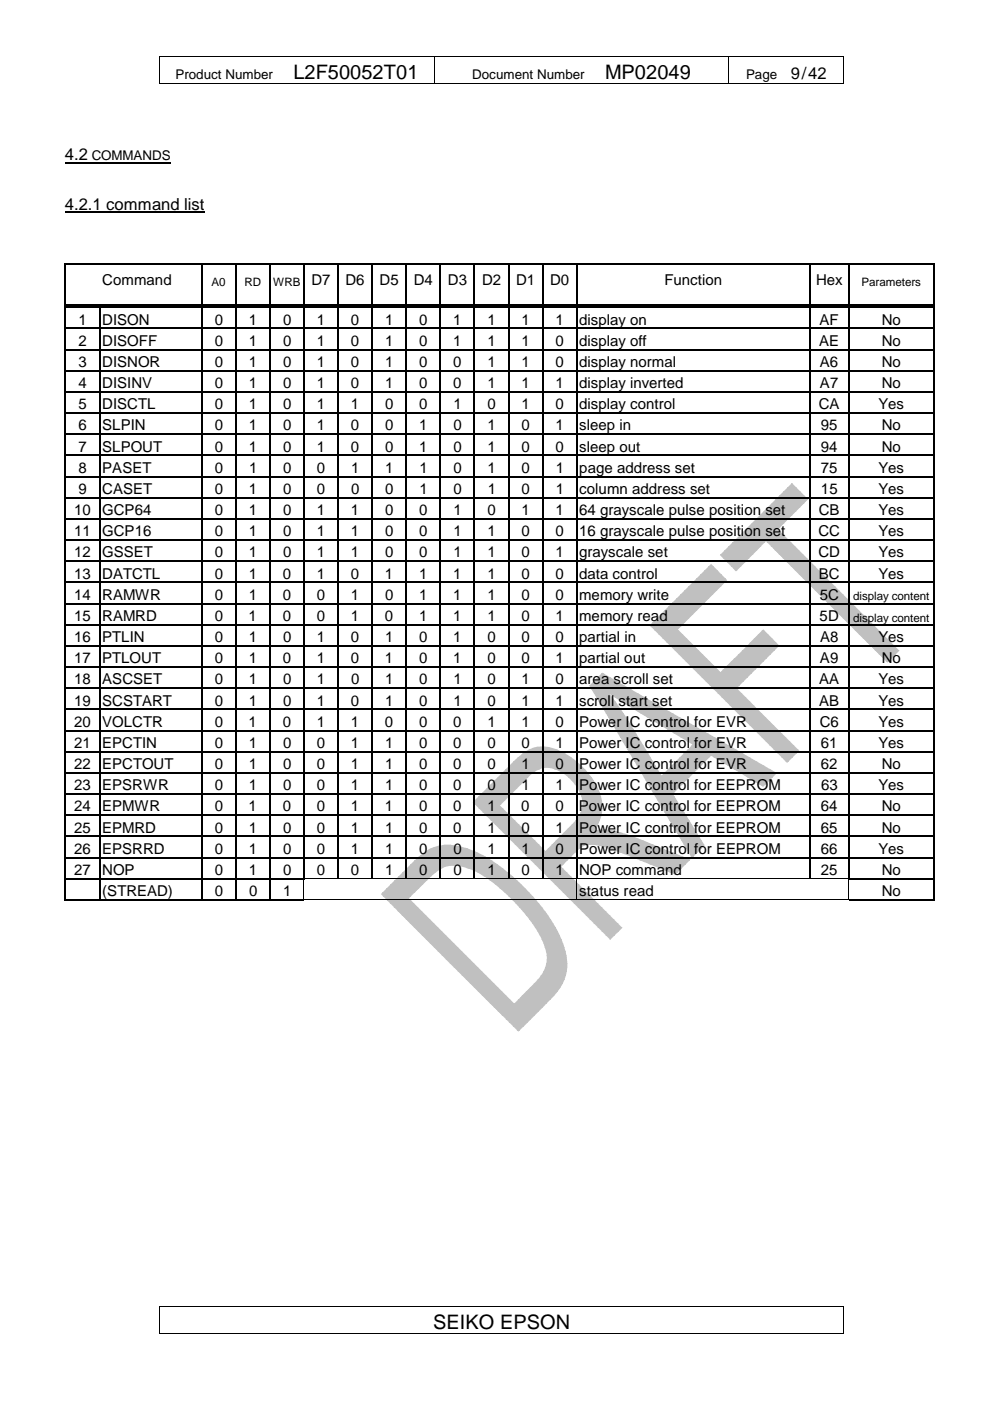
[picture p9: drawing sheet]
<svg xmlns="http://www.w3.org/2000/svg" width="210mm" height="297mm" viewBox="0 0 210 297" stroke-linecap="round" stroke-linejoin="round" font-family="sans-serif">
<defs><g id="words">
<g font-size="4.2">
<text x="62.2" y="16.8">L2F50052T01</text>
<text x="128.3" y="16.8">MP02049</text>
<text x="91.8" y="281.7">SEIKO EPSON</text>
</g>
<g font-size="3.5">
<text x="167.7" y="16.7">9</text>
<text x="171.4" y="16.7">42</text>
<text x="13.8" y="34">4.2</text>
<text x="13.8" y="44.5">4.2.1 command list</text>
</g>
<g font-size="3.2">
<text x="21.7" y="60.4">Command</text>
<text x="66" y="60.4">D7</text>
<text x="73.3" y="60.4">D6</text>
<text x="80.5" y="60.4">D5</text>
<text x="87.7" y="60.4">D4</text>
<text x="95" y="60.4">D3</text>
<text x="102.2" y="60.4">D2</text>
<text x="109.4" y="60.4">D1</text>
<text x="116.6" y="60.4">D0</text>
<text x="140.9" y="60.4">Function</text>
<text x="173" y="60.4">Hex</text>
<text x="16.6" y="68.8">1</text>
<text x="21.7" y="68.8">DISON</text>
<text x="45.5" y="68.8">0</text>
<text x="52.8" y="68.8">1</text>
<text x="60" y="68.8">0</text>
<text x="67.2" y="68.8">1</text>
<text x="74.4" y="68.8">0</text>
<text x="81.6" y="68.8">1</text>
<text x="88.9" y="68.8">0</text>
<text x="96.1" y="68.8">1</text>
<text x="103.4" y="68.8">1</text>
<text x="110.5" y="68.8">1</text>
<text x="117.8" y="68.8">1</text>
<text x="122.8" y="68.8">display on</text>
<text x="173.8" y="68.8">AF</text>
<text x="186.9" y="68.8">No</text>
<text x="16.6" y="73.3">2</text>
<text x="16.6" y="77.8">3</text>
<text x="21.7" y="73.3">DISOFF</text>
<text x="21.7" y="77.8">DISNOR</text>
<text x="45.5" y="77.8">0</text>
<text x="45.5" y="73.3">0</text>
<text x="52.7" y="73.3">1</text>
<text x="52.8" y="77.8">1</text>
<text x="60" y="77.8">0</text>
<text x="60" y="73.3">0</text>
<text x="67.2" y="77.8">1</text>
<text x="67.2" y="73.3">1</text>
<text x="74.4" y="77.8">0</text>
<text x="74.4" y="73.3">0</text>
<text x="81.6" y="73.3">1</text>
<text x="81.6" y="77.8">1</text>
<text x="88.9" y="73.3">0</text>
<text x="88.9" y="77.8">0</text>
<text x="96.1" y="73.3">1</text>
<text x="96.1" y="77.8">0</text>
<text x="103.4" y="73.3">1</text>
<text x="103.4" y="77.8">1</text>
<text x="110.5" y="73.3">1</text>
<text x="110.5" y="77.8">1</text>
<text x="117.8" y="73.3">0</text>
<text x="117.8" y="77.8">0</text>
<text x="122.8" y="73.3">display off</text>
<text x="122.8" y="77.8">display normal</text>
<text x="173.7" y="73.3">AE</text>
<text x="173.8" y="77.8">A6</text>
<text x="186.9" y="77.8">No</text>
<text x="186.9" y="73.3">No</text>
<text x="16.6" y="82.3">4</text>
<text x="21.7" y="82.3">DISINV</text>
<text x="45.5" y="82.3">0</text>
<text x="52.8" y="82.3">1</text>
<text x="60" y="82.3">0</text>
<text x="67.2" y="82.3">1</text>
<text x="74.4" y="82.3">0</text>
<text x="81.6" y="82.3">1</text>
<text x="88.9" y="82.3">0</text>
<text x="96.1" y="82.3">0</text>
<text x="103.4" y="82.3">1</text>
<text x="110.6" y="82.3">1</text>
<text x="117.8" y="82.3">1</text>
<text x="122.8" y="82.3">display inverted</text>
<text x="173.9" y="82.3">A7</text>
<text x="186.9" y="82.3">No</text>
<text x="16.6" y="86.8">5</text>
<text x="21.7" y="86.8">DISCTL</text>
<text x="45.5" y="86.8">0</text>
<text x="52.7" y="86.8">1</text>
<text x="60" y="86.8">0</text>
<text x="67.2" y="86.8">1</text>
<text x="74.4" y="86.8">1</text>
<text x="81.6" y="86.8">0</text>
<text x="88.9" y="86.8">0</text>
<text x="96.1" y="86.8">1</text>
<text x="103.4" y="86.8">0</text>
<text x="110.6" y="86.8">1</text>
<text x="117.8" y="86.8">0</text>
<text x="122.8" y="86.8">display control</text>
<text x="173.6" y="86.8">CA</text>
<text x="186.2" y="86.8">Yes</text>
<text x="16.6" y="91.3">6</text>
<text x="16.6" y="95.8">7</text>
<text x="21.7" y="95.8">SLPOUT</text>
<text x="21.7" y="91.3">SLPIN</text>
<text x="45.5" y="95.8">0</text>
<text x="45.5" y="91.3">0</text>
<text x="52.7" y="91.3">1</text>
<text x="52.8" y="95.8">1</text>
<text x="60" y="95.8">0</text>
<text x="60" y="91.3">0</text>
<text x="67.2" y="95.8">1</text>
<text x="67.2" y="91.3">1</text>
<text x="74.4" y="95.8">0</text>
<text x="74.4" y="91.3">0</text>
<text x="81.6" y="95.8">0</text>
<text x="81.7" y="91.3">0</text>
<text x="88.9" y="95.8">1</text>
<text x="88.9" y="91.3">1</text>
<text x="96.1" y="95.8">0</text>
<text x="96.1" y="91.3">0</text>
<text x="103.4" y="95.8">1</text>
<text x="103.4" y="91.3">1</text>
<text x="110.6" y="95.8">0</text>
<text x="110.6" y="91.3">0</text>
<text x="117.8" y="95.8">0</text>
<text x="117.8" y="91.3">1</text>
<text x="122.8" y="95.8">sleep out</text>
<text x="122.8" y="91.3">sleep in</text>
<text x="174" y="95.8">94</text>
<text x="174" y="91.3">95</text>
<text x="187" y="95.8">No</text>
<text x="187" y="91.3">No</text>
<text x="16.6" y="100.2">8</text>
<text x="21.7" y="100.2">PASET</text>
<text x="45.6" y="100.2">0</text>
<text x="52.8" y="100.2">1</text>
<text x="60" y="100.2">0</text>
<text x="67.2" y="100.2">0</text>
<text x="74.4" y="100.2">1</text>
<text x="81.7" y="100.2">1</text>
<text x="88.9" y="100.2">1</text>
<text x="96.2" y="100.2">0</text>
<text x="103.4" y="100.2">1</text>
<text x="110.6" y="100.2">0</text>
<text x="117.8" y="100.2">1</text>
<text x="122.8" y="100.2">page address set</text>
<text x="174.1" y="100.2">75</text>
<text x="186.3" y="100.2">Yes</text>
<text x="16.6" y="104.7">9</text>
<text x="21.7" y="104.7">CASET</text>
<text x="45.6" y="104.7">0</text>
<text x="52.8" y="104.7">1</text>
<text x="60.1" y="104.7">0</text>
<text x="67.2" y="104.7">0</text>
<text x="74.4" y="104.7">0</text>
<text x="81.7" y="104.7">0</text>
<text x="88.9" y="104.7">1</text>
<text x="96.2" y="104.7">0</text>
<text x="103.4" y="104.7">1</text>
<text x="110.6" y="104.7">0</text>
<text x="117.8" y="104.7">1</text>
<text x="122.8" y="104.7">column address set</text>
<text x="174.1" y="104.7">15</text>
<text x="186.3" y="104.7">Yes</text>
<text x="15.7" y="109.2">10</text>
<text x="15.7" y="113.7">11</text>
<text x="21.7" y="109.2">GCP64</text>
<text x="21.7" y="113.7">GCP16</text>
<text x="45.5" y="109.2">0</text>
<text x="45.5" y="113.7">0</text>
<text x="52.8" y="109.2">1</text>
<text x="52.8" y="113.7">1</text>
<text x="60" y="109.2">0</text>
<text x="60" y="113.7">0</text>
<text x="67.2" y="109.2">1</text>
<text x="67.2" y="113.7">1</text>
<text x="74.4" y="109.2">1</text>
<text x="74.4" y="113.7">1</text>
<text x="81.6" y="109.2">0</text>
<text x="81.6" y="113.7">0</text>
<text x="88.9" y="109.2">0</text>
<text x="88.9" y="113.7">0</text>
<text x="96.1" y="109.2">1</text>
<text x="96.1" y="113.7">1</text>
<text x="103.4" y="109.2">0</text>
<text x="103.4" y="113.7">1</text>
<text x="110.6" y="109.2">1</text>
<text x="110.6" y="113.7">0</text>
<text x="117.8" y="109.2">1</text>
<text x="117.8" y="113.7">0</text>
<text x="122.8" y="109.2">64 grayscale pulse position set</text>
<text x="122.8" y="113.7">16 grayscale pulse position set</text>
<text x="173.5" y="113.7">CC</text>
<text x="173.6" y="109.2">CB</text>
<text x="186.2" y="113.7">Yes</text>
<text x="186.2" y="109.2">Yes</text>
<text x="15.7" y="118.2">12</text>
<text x="21.7" y="118.2">GSSET</text>
<text x="45.6" y="118.2">0</text>
<text x="52.8" y="118.2">1</text>
<text x="60" y="118.2">0</text>
<text x="67.2" y="118.2">1</text>
<text x="74.4" y="118.2">1</text>
<text x="81.6" y="118.2">0</text>
<text x="88.9" y="118.2">0</text>
<text x="96.1" y="118.2">1</text>
<text x="103.4" y="118.2">1</text>
<text x="110.6" y="118.2">0</text>
<text x="117.8" y="118.2">1</text>
<text x="122.8" y="118.2">grayscale set</text>
<text x="173.5" y="118.2">CD</text>
<text x="186.2" y="118.2">Yes</text>
<text x="15.7" y="122.7">13</text>
<text x="21.7" y="122.7">DATCTL</text>
<text x="45.5" y="122.7">0</text>
<text x="52.8" y="122.7">1</text>
<text x="60" y="122.7">0</text>
<text x="67.2" y="122.7">1</text>
<text x="74.4" y="122.7">0</text>
<text x="81.6" y="122.7">1</text>
<text x="88.9" y="122.7">1</text>
<text x="96.1" y="122.7">1</text>
<text x="103.3" y="122.7">1</text>
<text x="110.5" y="122.7">0</text>
<text x="117.8" y="122.7">0</text>
<text x="122.8" y="122.7">data control</text>
<text x="173.6" y="122.7">BC</text>
<text x="186.2" y="122.7">Yes</text>
<text x="15.7" y="127.2">14</text>
<text x="15.7" y="131.7">15</text>
<text x="21.7" y="131.7">RAMRD</text>
<text x="21.7" y="127.2">RAMWR</text>
<text x="45.5" y="131.7">0</text>
<text x="45.5" y="127.2">0</text>
<text x="52.7" y="131.7">1</text>
<text x="52.8" y="127.2">1</text>
<text x="60" y="131.7">0</text>
<text x="60" y="127.2">0</text>
<text x="67.1" y="131.7">0</text>
<text x="67.2" y="127.2">0</text>
<text x="74.4" y="131.7">1</text>
<text x="74.4" y="127.2">1</text>
<text x="81.6" y="131.7">0</text>
<text x="81.6" y="127.2">0</text>
<text x="88.9" y="131.7">1</text>
<text x="88.9" y="127.2">1</text>
<text x="96.1" y="131.7">1</text>
<text x="96.1" y="127.2">1</text>
<text x="103.3" y="131.7">1</text>
<text x="103.3" y="127.2">1</text>
<text x="110.5" y="131.7">0</text>
<text x="110.5" y="127.2">0</text>
<text x="117.8" y="131.7">1</text>
<text x="117.8" y="127.2">0</text>
<text x="122.8" y="131.7">memory read</text>
<text x="122.8" y="127.2">memory write</text>
<text x="173.8" y="131.7">5D</text>
<text x="173.8" y="127.2">5C</text>
<text x="15.7" y="136.1">16</text>
<text x="21.7" y="136.1">PTLIN</text>
<text x="45.5" y="136.1">0</text>
<text x="52.8" y="136.1">1</text>
<text x="60" y="136.1">0</text>
<text x="67.2" y="136.1">1</text>
<text x="74.4" y="136.1">0</text>
<text x="81.6" y="136.1">1</text>
<text x="88.9" y="136.1">0</text>
<text x="96.1" y="136.1">1</text>
<text x="103.3" y="136.1">0</text>
<text x="110.5" y="136.1">0</text>
<text x="117.8" y="136.1">0</text>
<text x="122.8" y="136.1">partial in</text>
<text x="173.9" y="136.1">A8</text>
<text x="186.2" y="136.1">Yes</text>
<text x="15.7" y="140.6">17</text>
<text x="21.7" y="140.6">PTLOUT</text>
<text x="45.5" y="140.6">0</text>
<text x="52.8" y="140.6">1</text>
<text x="60" y="140.6">0</text>
<text x="67.2" y="140.6">1</text>
<text x="74.4" y="140.6">0</text>
<text x="81.6" y="140.6">1</text>
<text x="88.9" y="140.6">0</text>
<text x="96.1" y="140.6">1</text>
<text x="103.3" y="140.6">0</text>
<text x="110.5" y="140.6">0</text>
<text x="117.8" y="140.6">1</text>
<text x="122.8" y="140.6">partial out</text>
<text x="173.9" y="140.6">A9</text>
<text x="186.9" y="140.6">No</text>
<text x="15.7" y="145.1">18</text>
<text x="15.7" y="149.6">19</text>
<text x="21.7" y="145.1">ASCSET</text>
<text x="21.7" y="149.6">SCSTART</text>
<text x="45.6" y="149.6">0</text>
<text x="45.6" y="145.1">0</text>
<text x="52.8" y="145.1">1</text>
<text x="52.8" y="149.6">1</text>
<text x="60" y="149.6">0</text>
<text x="60" y="145.1">0</text>
<text x="67.2" y="149.6">1</text>
<text x="67.2" y="145.1">1</text>
<text x="74.4" y="149.6">0</text>
<text x="74.4" y="145.1">0</text>
<text x="81.7" y="149.6">1</text>
<text x="81.7" y="145.1">1</text>
<text x="88.9" y="149.6">0</text>
<text x="88.9" y="145.1">0</text>
<text x="96.1" y="149.6">1</text>
<text x="96.1" y="145.1">1</text>
<text x="103.4" y="149.6">0</text>
<text x="103.4" y="145.1">0</text>
<text x="110.6" y="149.6">1</text>
<text x="110.6" y="145.1">1</text>
<text x="117.8" y="149.6">1</text>
<text x="117.8" y="145.1">0</text>
<text x="122.8" y="149.6">scroll start set</text>
<text x="122.8" y="145.1">area scroll set</text>
<text x="173.7" y="149.6">AB</text>
<text x="173.7" y="145.1">AA</text>
<text x="186.2" y="149.6">Yes</text>
<text x="186.2" y="145.1">Yes</text>
<text x="15.7" y="154.1">20</text>
<text x="21.7" y="154.1">VOLCTR</text>
<text x="45.5" y="154.1">0</text>
<text x="52.7" y="154.1">1</text>
<text x="60" y="154.1">0</text>
<text x="67.2" y="154.1">1</text>
<text x="74.4" y="154.1">1</text>
<text x="81.6" y="154.1">0</text>
<text x="88.9" y="154.1">0</text>
<text x="96.1" y="154.1">0</text>
<text x="103.3" y="154.1">1</text>
<text x="110.5" y="154.1">1</text>
<text x="117.8" y="154.1">0</text>
<text x="122.8" y="154.1">Power IC control for EVR</text>
<text x="173.8" y="154.1">C6</text>
<text x="186.2" y="154.1">Yes</text>
<text x="15.7" y="158.6">21</text>
<text x="21.7" y="158.6">EPCTIN</text>
<text x="45.5" y="158.6">0</text>
<text x="52.7" y="158.6">1</text>
<text x="60" y="158.6">0</text>
<text x="67.2" y="158.6">0</text>
<text x="74.4" y="158.6">1</text>
<text x="81.6" y="158.6">1</text>
<text x="88.9" y="158.6">0</text>
<text x="96.1" y="158.6">0</text>
<text x="103.4" y="158.6">0</text>
<text x="110.5" y="158.6">0</text>
<text x="117.8" y="158.6">1</text>
<text x="122.8" y="158.6">Power IC control for EVR</text>
<text x="174.1" y="158.6">61</text>
<text x="186.3" y="158.6">Yes</text>
<text x="15.7" y="163.1">22</text>
<text x="15.7" y="167.6">23</text>
<text x="21.7" y="167.6">EPSRWR</text>
<text x="21.7" y="163.1">EPCTOUT</text>
<text x="45.5" y="163.1">0</text>
<text x="45.5" y="167.6">0</text>
<text x="52.7" y="163.1">1</text>
<text x="52.7" y="167.6">1</text>
<text x="60" y="163.1">0</text>
<text x="60" y="167.6">0</text>
<text x="67.2" y="163.1">0</text>
<text x="67.2" y="167.6">0</text>
<text x="74.4" y="163.1">1</text>
<text x="74.4" y="167.6">1</text>
<text x="81.6" y="163.1">1</text>
<text x="81.6" y="167.6">1</text>
<text x="88.9" y="167.6">0</text>
<text x="88.9" y="163.1">0</text>
<text x="96.1" y="167.6">0</text>
<text x="96.1" y="163.1">0</text>
<text x="103.3" y="167.6">0</text>
<text x="103.3" y="163.1">0</text>
<text x="110.5" y="167.6">1</text>
<text x="110.5" y="163.1">1</text>
<text x="117.8" y="167.6">1</text>
<text x="117.8" y="163.1">0</text>
<text x="122.8" y="167.6">Power IC control for EEPROM</text>
<text x="122.8" y="163.1">Power IC control for EVR</text>
<text x="174" y="163.1">62</text>
<text x="174.1" y="167.6">63</text>
<text x="186.3" y="167.6">Yes</text>
<text x="187" y="163.1">No</text>
<text x="15.7" y="172">24</text>
<text x="21.7" y="172">EPMWR</text>
<text x="45.5" y="172">0</text>
<text x="52.7" y="172">1</text>
<text x="60" y="172">0</text>
<text x="67.1" y="172">0</text>
<text x="74.4" y="172">1</text>
<text x="81.6" y="172">1</text>
<text x="88.8" y="172">0</text>
<text x="96.1" y="172">0</text>
<text x="103.3" y="172">1</text>
<text x="110.5" y="172">0</text>
<text x="117.8" y="172">0</text>
<text x="122.8" y="172">Power IC control for EEPROM</text>
<text x="174.1" y="172">64</text>
<text x="187" y="172">No</text>
<text x="15.7" y="176.5">25</text>
<text x="21.7" y="176.5">EPMRD</text>
<text x="45.5" y="176.5">0</text>
<text x="52.7" y="176.5">1</text>
<text x="60" y="176.5">0</text>
<text x="67.2" y="176.5">0</text>
<text x="74.4" y="176.5">1</text>
<text x="81.6" y="176.5">1</text>
<text x="88.9" y="176.5">0</text>
<text x="96.1" y="176.5">0</text>
<text x="103.3" y="176.5">1</text>
<text x="110.5" y="176.5">0</text>
<text x="117.8" y="176.5">1</text>
<text x="122.8" y="176.5">Power IC control for EEPROM</text>
<text x="174.1" y="176.5">65</text>
<text x="187" y="176.5">No</text>
<text x="15.7" y="181">26</text>
<text x="15.7" y="185.5">27</text>
<text x="21.7" y="181">EPSRRD</text>
<text x="21.7" y="185.5">NOP</text>
<text x="45.5" y="181">0</text>
<text x="45.5" y="185.5">0</text>
<text x="52.7" y="181">1</text>
<text x="52.8" y="185.5">1</text>
<text x="60" y="181">0</text>
<text x="60" y="185.5">0</text>
<text x="67.2" y="181">0</text>
<text x="67.2" y="185.5">0</text>
<text x="74.4" y="181">1</text>
<text x="74.4" y="185.5">0</text>
<text x="81.6" y="181">1</text>
<text x="81.6" y="185.5">1</text>
<text x="88.9" y="181">0</text>
<text x="88.9" y="185.5">0</text>
<text x="96.1" y="181">0</text>
<text x="96.1" y="185.5">0</text>
<text x="103.4" y="181">1</text>
<text x="103.4" y="185.5">1</text>
<text x="110.6" y="181">1</text>
<text x="110.6" y="185.5">0</text>
<text x="117.8" y="181">0</text>
<text x="117.8" y="185.5">1</text>
<text x="122.8" y="181">Power IC control for EEPROM</text>
<text x="122.8" y="185.5">NOP command</text>
<text x="174" y="185.5">25</text>
<text x="174.1" y="181">66</text>
<text x="186.2" y="181">Yes</text>
<text x="186.9" y="185.5">No</text>
<text x="21.7" y="190">(STREAD)</text>
<text x="45.6" y="190">0</text>
<text x="52.8" y="190">0</text>
<text x="60" y="190">1</text>
<text x="122.8" y="190">status read</text>
<text x="187" y="190">No</text>
</g>
<g font-size="2.8">
<text x="37.2" y="16.8">Product Number</text>
<text x="100.1" y="16.8">Document Number</text>
<text x="158.2" y="16.7">Page</text>
<text x="19.4" y="34">COMMANDS</text>
</g>
<g font-size="2.5">
<text x="44.8" y="60.5">A0</text>
<text x="51.8" y="60.5">RD</text>
<text x="57.9" y="60.5">WRB</text>
<text x="182.6" y="60.5">Parameters</text>
<text x="180.9" y="127.3">display content</text>
<text x="180.9" y="131.8">display content</text>
</g>
</g></defs>
<g fill="#000">
<path d="M33.8 12l.1 .1zM33.8 17.7l.1 .1zM92 12l.1 .1zM92 17.7l.1 .1zM154.5 12l.1 .1zM154.5 17.7l.1 .1zM178.8 12l.1 .1zM178.8 17.7l.1 .1zM13.6 55.9h.3v.2h-.3zM21.1 55.9h.2v.2h-.2zM42.6 55.9h.3v.2h-.3zM49.8 55.9h.3v.2h-.3z"/>
<path d="M57.1 55.9h.2v.2h-.2zM64.3 55.9h.3v.2h-.3zM71.6 55.9h.2v.2h-.2zM78.8 55.9h.2v.2h-.2zM86 55.9h.2v.2h-.2zM93.2 55.9h.3v.2h-.3zM100.5 55.9h.2v.2h-.2zM107.7 55.9h.3v.2h-.3zM114.9 55.9h.3v.2h-.3zM122.1 55.9h.3v.2h-.3zM171.5 55.9h.3v.2h-.3zM179.8 55.9h.3v.2h-.3z"/>
<path d="M197.8 55.9h.3v.2h-.3zM13.6 64.5h.3v.8h-.3zM13.6 69.5h.3v.3h-.3zM13.6 74h.3v.3h-.3zM13.6 78.5h.3v.2h-.3zM21.1 65.2l.2 .1zM21.1 64.5h.7v.2h-.7zM21.1 65h.7v.2h-.7zM21.1 69.5h.2v.3h-.2zM21.1 74h.2v.3h-.2zM21.1 78.5h.2v.2h-.2zM42.6 65.2l.3 .1z"/>
<path d="M42.6 64.5h.8v.2h-.8zM42.6 65h.8v.2h-.8zM42.6 69.5h.3v.3h-.3zM42.6 74h.3v.3h-.3zM42.6 78.5h.3v.2h-.3zM49.8 65.2l.3 .1zM49.8 64.5h.8v.2h-.8zM49.8 65h.8v.2h-.8zM49.8 69.5h.3v.3h-.3zM49.8 74h.3v.3h-.3zM49.8 78.5h.3v.2h-.3zM57.1 65.2l.2 .1z"/>
<path d="M57.1 64.5h.7v.2h-.7zM57.1 65h.7v.2h-.7zM57.1 69.5h.2v.3h-.2zM57.1 74h.2v.3h-.2zM57.1 78.5h.2v.2h-.2zM64.3 65.2l.3 .1zM64.3 64.5h.8v.2h-.8zM64.3 65h.8v.2h-.8zM64.3 69.5h.3v.3h-.3zM64.3 74h.3v.3h-.3zM64.3 78.5h.3v.2h-.3zM71.6 65.2l.2 .1z"/>
<path d="M71.6 64.5h.7v.2h-.7zM71.6 65h.7v.2h-.7zM71.6 69.5h.2v.3h-.2zM71.6 74h.2v.3h-.2zM71.6 78.5h.2v.2h-.2zM78.8 65.2l.2 .1zM78.8 64.5h.7v.2h-.7zM78.8 65h.7v.2h-.7zM78.8 69.5h.2v.3h-.2zM78.8 74h.2v.3h-.2zM78.8 78.5h.2v.2h-.2zM86 65.2l.2 .1z"/>
<path d="M86 64.5h.8v.2h-.8zM86 65h.8v.2h-.8zM86 69.5h.2v.3h-.2zM86 74h.2v.3h-.2zM86 78.5h.2v.2h-.2zM93.2 65.2l.3 .1zM93.2 64.5h.8v.2h-.8zM93.2 65h.8v.2h-.8zM93.2 69.5h.3v.3h-.3zM93.2 74h.3v.3h-.3zM93.2 78.5h.3v.2h-.3zM100.5 65.2l.2 .1z"/>
<path d="M100.5 64.5h.7v.2h-.7zM100.5 65h.7v.2h-.7zM100.5 69.5h.2v.3h-.2zM100.5 74h.2v.3h-.2zM100.5 78.5h.2v.2h-.2zM107.7 65.2l.3 .1zM107.7 64.5h.8v.2h-.8zM107.7 65h.8v.2h-.8zM107.7 69.5h.3v.3h-.3zM107.7 74h.3v.3h-.3zM107.7 78.5h.3v.2h-.3zM114.9 65.2l.3 .1z"/>
<path d="M114.9 64.5h.8v.2h-.8zM114.9 65h.8v.2h-.8zM114.9 69.5h.3v.3h-.3zM114.9 74h.3v.3h-.3zM114.9 78.5h.3v.2h-.3zM122.1 65.2l.3 .1zM122.1 64.5h.8v.2h-.8zM122.1 65h.8v.2h-.8zM122.1 69.5h.3v.3h-.3zM122.1 74h.3v.3h-.3zM122.1 78.5h.3v.2h-.3zM171.5 65.2l.3 .1z"/>
<path d="M171.5 64.5h.8v.2h-.8zM171.5 65h.8v.2h-.8zM171.5 69.5h.3v.3h-.3zM171.5 74h.3v.3h-.3zM171.5 78.5h.3v.2h-.3zM179.8 65.2l.3 .1zM179.8 64.5h.8v.2h-.8zM179.8 65h.8v.2h-.8zM179.8 69.5h.3v.3h-.3zM179.8 74h.3v.3h-.3zM179.8 78.5h.3v.2h-.3zM197.8 64.5h.3v.8h-.3z"/>
<path d="M197.8 69.5h.3v.3h-.3zM197.8 74h.3v.3h-.3zM197.8 78.5h.3v.2h-.3zM13.6 83h.3v.2h-.3zM13.6 87.5h.3v.2h-.3zM13.6 91.9h.3v.3h-.3zM13.6 96.4h.3v.3h-.3zM21.1 83h.2v.2h-.2zM21.1 87.5h.2v.2h-.2zM21.1 91.9h.2v.3h-.2zM21.1 96.4h.2v.3h-.2zM42.6 83h.3v.2h-.3z"/>
<path d="M42.6 87.5h.3v.2h-.3zM42.6 91.9h.3v.3h-.3zM42.6 96.4h.3v.3h-.3zM49.8 83h.3v.2h-.3zM49.8 87.5h.3v.2h-.3zM49.8 91.9h.3v.3h-.3zM49.8 96.4h.3v.3h-.3zM57.1 83h.2v.2h-.2zM57.1 87.5h.2v.2h-.2zM57.1 91.9h.2v.3h-.2zM57.1 96.4h.2v.3h-.2zM64.3 83h.3v.2h-.3z"/>
<path d="M64.3 87.5h.3v.2h-.3zM64.3 91.9h.3v.3h-.3zM64.3 96.4h.3v.3h-.3zM71.6 83h.2v.2h-.2zM71.6 87.5h.2v.2h-.2zM71.6 91.9h.2v.3h-.2zM71.6 96.4h.2v.3h-.2zM78.8 83h.2v.2h-.2zM78.8 87.5h.2v.2h-.2zM78.8 91.9h.2v.3h-.2zM78.8 96.4h.2v.3h-.2zM86 83h.2v.2h-.2z"/>
<path d="M86 87.5h.2v.2h-.2zM86 91.9h.2v.3h-.2zM86 96.4h.2v.3h-.2zM93.2 83h.3v.2h-.3zM93.2 87.5h.3v.2h-.3zM93.2 91.9h.3v.3h-.3zM93.2 96.4h.3v.3h-.3zM100.5 83h.2v.2h-.2zM100.5 87.5h.2v.2h-.2zM100.5 91.9h.2v.3h-.2zM100.5 96.4h.2v.3h-.2zM107.7 83h.3v.2h-.3z"/>
<path d="M107.7 87.5h.3v.2h-.3zM107.7 91.9h.3v.3h-.3zM107.7 96.4h.3v.3h-.3zM114.9 83h.3v.2h-.3zM114.9 87.5h.3v.2h-.3zM114.9 91.9h.3v.3h-.3zM114.9 96.4h.3v.3h-.3zM122.1 83h.3v.2h-.3zM122.1 87.5h.3v.2h-.3zM122.1 91.9h.3v.3h-.3zM122.1 96.4h.3v.3h-.3zM171.5 83h.3v.2h-.3z"/>
<path d="M171.5 87.5h.3v.2h-.3zM171.5 91.9h.3v.3h-.3zM171.5 96.4h.3v.3h-.3zM179.8 83h.3v.2h-.3zM179.8 87.5h.3v.2h-.3zM179.8 91.9h.3v.3h-.3zM179.8 96.4h.3v.3h-.3zM197.8 83h.3v.2h-.3zM197.8 87.5h.3v.2h-.3zM197.8 91.9h.3v.3h-.3zM197.8 96.4h.3v.3h-.3zM13.6 100.9h.3v.3h-.3z"/>
<path d="M13.6 105.4h.3v.3h-.3zM13.6 109.9h.3v.3h-.3zM13.6 114.4h.3v.2h-.3zM13.6 118.9h.3v.2h-.3zM21.1 100.9h.2v.3h-.2zM21.1 105.4h.2v.3h-.2zM21.1 109.9h.2v.3h-.2zM21.1 114.4h.2v.2h-.2zM21.1 118.9h.2v.2h-.2zM42.6 100.9h.3v.3h-.3zM42.6 105.4h.3v.3h-.3zM42.6 109.9h.3v.3h-.3z"/>
<path d="M42.6 114.4h.3v.2h-.3zM42.6 118.9h.3v.2h-.3zM49.8 100.9h.3v.3h-.3zM49.8 105.4h.3v.3h-.3zM49.8 109.9h.3v.3h-.3zM49.8 114.4h.3v.2h-.3zM49.8 118.9h.3v.2h-.3zM57.1 100.9h.2v.3h-.2zM57.1 105.4h.2v.3h-.2zM57.1 109.9h.2v.3h-.2zM57.1 114.4h.2v.2h-.2zM57.1 118.9h.2v.2h-.2z"/>
<path d="M64.3 100.9h.3v.3h-.3zM64.3 105.4h.3v.3h-.3zM64.3 109.9h.3v.3h-.3zM64.3 114.4h.3v.2h-.3zM64.3 118.9h.3v.2h-.3zM71.6 100.9h.2v.3h-.2zM71.6 105.4h.2v.3h-.2zM71.6 109.9h.2v.3h-.2zM71.6 114.4h.2v.2h-.2zM71.6 118.9h.2v.2h-.2zM78.8 100.9h.2v.3h-.2zM78.8 105.4h.2v.3h-.2z"/>
<path d="M78.8 109.9h.2v.3h-.2zM78.8 114.4h.2v.2h-.2zM78.8 118.9h.2v.2h-.2zM86 100.9h.2v.3h-.2zM86 105.4h.2v.3h-.2zM86 109.9h.2v.3h-.2zM86 114.4h.2v.2h-.2zM86 118.9h.2v.2h-.2zM93.2 100.9h.3v.3h-.3zM93.2 105.4h.3v.3h-.3zM93.2 109.9h.3v.3h-.3zM93.2 114.4h.3v.2h-.3z"/>
<path d="M93.2 118.9h.3v.2h-.3zM100.5 100.9h.2v.3h-.2zM100.5 105.4h.2v.3h-.2zM100.5 109.9h.2v.3h-.2zM100.5 114.4h.2v.2h-.2zM100.5 118.9h.2v.2h-.2zM107.7 100.9h.3v.3h-.3zM107.7 105.4h.3v.3h-.3zM107.7 109.9h.3v.3h-.3zM107.7 114.4h.3v.2h-.3zM107.7 118.9h.3v.2h-.3zM114.9 100.9h.3v.3h-.3z"/>
<path d="M114.9 105.4h.3v.3h-.3zM114.9 109.9h.3v.3h-.3zM114.9 114.4h.3v.2h-.3zM114.9 118.9h.3v.2h-.3zM122.1 100.9h.3v.3h-.3zM122.1 105.4h.3v.3h-.3zM122.1 109.9h.3v.3h-.3zM122.1 114.4h.3v.2h-.3zM122.1 118.9h.3v.2h-.3zM171.5 100.9h.3v.3h-.3zM171.5 105.4h.3v.3h-.3zM171.5 109.9h.3v.3h-.3z"/>
<path d="M171.5 114.4h.3v.2h-.3zM171.5 118.9h.3v.2h-.3zM179.8 100.9h.3v.3h-.3zM179.8 105.4h.3v.3h-.3zM179.8 109.9h.3v.3h-.3zM179.8 114.4h.3v.2h-.3zM179.8 118.9h.3v.2h-.3zM197.8 100.9h.3v.3h-.3zM197.8 105.4h.3v.3h-.3zM197.8 109.9h.3v.3h-.3zM197.8 114.4h.3v.2h-.3zM197.8 118.9h.3v.2h-.3z"/>
<path d="M13.6 123.4h.3v.2h-.3zM13.6 127.8h.3v.3h-.3zM13.6 132.3h.3v.3h-.3zM13.6 136.8h.3v.3h-.3zM21.1 123.4h.2v.2h-.2zM21.1 127.8h.2v.3h-.2zM21.1 132.3h.2v.3h-.2zM21.1 136.8h.2v.3h-.2zM42.6 123.4h.3v.2h-.3zM42.6 127.8h.3v.3h-.3zM42.6 132.3h.3v.3h-.3zM42.6 136.8h.3v.3h-.3z"/>
<path d="M49.8 123.4h.3v.2h-.3zM49.8 127.8h.3v.3h-.3zM49.8 132.3h.3v.3h-.3zM49.8 136.8h.3v.3h-.3zM57.1 123.4h.2v.2h-.2zM57.1 127.8h.2v.3h-.2zM57.1 132.3h.2v.3h-.2zM57.1 136.8h.2v.3h-.2zM64.3 123.4h.3v.2h-.3zM64.3 127.8h.3v.3h-.3zM64.3 132.3h.3v.3h-.3zM64.3 136.8h.3v.3h-.3z"/>
<path d="M71.6 123.4h.2v.2h-.2zM71.6 127.8h.2v.3h-.2zM71.6 132.3h.2v.3h-.2zM71.6 136.8h.2v.3h-.2zM78.8 123.4h.2v.2h-.2zM78.8 127.8h.2v.3h-.2zM78.8 132.3h.2v.3h-.2zM78.8 136.8h.2v.3h-.2zM86 123.4h.2v.2h-.2zM86 127.8h.2v.3h-.2zM86 132.3h.2v.3h-.2zM86 136.8h.2v.3h-.2z"/>
<path d="M93.2 123.4h.3v.2h-.3zM93.2 127.8h.3v.3h-.3zM93.2 132.3h.3v.3h-.3zM93.2 136.8h.3v.3h-.3zM100.5 123.4h.2v.2h-.2zM100.5 127.8h.2v.3h-.2zM100.5 132.3h.2v.3h-.2zM100.5 136.8h.2v.3h-.2zM107.7 123.4h.3v.2h-.3zM107.7 127.8h.3v.3h-.3zM107.7 132.3h.3v.3h-.3zM107.7 136.8h.3v.3h-.3z"/>
<path d="M114.9 123.4h.3v.2h-.3zM114.9 127.8h.3v.3h-.3zM114.9 132.3h.3v.3h-.3zM114.9 136.8h.3v.3h-.3zM122.1 123.4h.3v.2h-.3zM122.1 127.8h.3v.3h-.3zM122.1 132.3h.3v.3h-.3zM122.1 136.8h.3v.3h-.3zM171.5 123.4h.3v.2h-.3zM171.5 127.8h.3v.3h-.3zM171.5 132.3h.3v.3h-.3zM171.5 136.8h.3v.3h-.3z"/>
<path d="M179.8 123.4h.3v.2h-.3zM179.8 127.8h.3v.3h-.3zM179.8 132.3h.3v.3h-.3zM179.8 136.8h.3v.3h-.3zM197.8 123.4h.3v.2h-.3zM197.8 127.8h.3v.3h-.3zM197.8 132.3h.3v.3h-.3zM197.8 136.8h.3v.3h-.3zM13.6 141.3h.3v.3h-.3zM13.6 145.8h.3v.2h-.3zM13.6 150.3h.3v.2h-.3zM13.6 154.8h.3v.2h-.3z"/>
<path d="M13.6 159.3h.3v.2h-.3zM21.1 141.3h.2v.3h-.2zM21.1 145.8h.2v.2h-.2zM21.1 150.3h.2v.2h-.2zM21.1 154.8h.2v.2h-.2zM21.1 159.3h.2v.2h-.2zM42.6 141.3h.3v.3h-.3zM42.6 145.8h.3v.2h-.3zM42.6 150.3h.3v.2h-.3zM42.6 154.8h.3v.2h-.3zM42.6 159.3h.3v.2h-.3zM49.8 141.3h.3v.3h-.3z"/>
<path d="M49.8 145.8h.3v.2h-.3zM49.8 150.3h.3v.2h-.3zM49.8 154.8h.3v.2h-.3zM49.8 159.3h.3v.2h-.3zM57.1 141.3h.2v.3h-.2zM57.1 145.8h.2v.2h-.2zM57.1 150.3h.2v.2h-.2zM57.1 154.8h.2v.2h-.2zM57.1 159.3h.2v.2h-.2zM64.3 141.3h.3v.3h-.3zM64.3 145.8h.3v.2h-.3zM64.3 150.3h.3v.2h-.3z"/>
<path d="M64.3 154.8h.3v.2h-.3zM64.3 159.3h.3v.2h-.3zM71.6 141.3h.2v.3h-.2zM71.6 145.8h.2v.2h-.2zM71.6 150.3h.2v.2h-.2zM71.6 154.8h.2v.2h-.2zM71.6 159.3h.2v.2h-.2zM78.8 141.3h.2v.3h-.2zM78.8 145.8h.2v.2h-.2zM78.8 150.3h.2v.2h-.2zM78.8 154.8h.2v.2h-.2zM78.8 159.3h.2v.2h-.2z"/>
<path d="M86 141.3h.2v.3h-.2zM86 145.8h.2v.2h-.2zM86 150.3h.2v.2h-.2zM86 154.8h.2v.2h-.2zM86 159.3h.2v.2h-.2zM93.2 141.3h.3v.3h-.3zM93.2 145.8h.3v.2h-.3zM93.2 150.3h.3v.2h-.3zM93.2 154.8h.3v.2h-.3zM93.2 159.3h.3v.2h-.3zM100.5 141.3h.2v.3h-.2zM100.5 145.8h.2v.2h-.2z"/>
<path d="M100.5 150.3h.2v.2h-.2zM100.5 154.8h.2v.2h-.2zM100.5 159.3h.2v.2h-.2zM107.7 141.3h.3v.3h-.3zM107.7 145.8h.3v.2h-.3zM107.7 150.3h.3v.2h-.3zM107.7 154.8h.3v.2h-.3zM107.7 159.3h.3v.2h-.3zM114.9 141.3h.3v.3h-.3zM114.9 145.8h.3v.2h-.3zM114.9 150.3h.3v.2h-.3zM114.9 154.8h.3v.2h-.3z"/>
<path d="M114.9 159.3h.3v.2h-.3zM122.1 141.3h.3v.3h-.3zM122.1 145.8h.3v.2h-.3zM122.1 150.3h.3v.2h-.3zM122.1 154.8h.3v.2h-.3zM122.1 159.3h.3v.2h-.3zM171.5 141.3h.3v.3h-.3zM171.5 145.8h.3v.2h-.3zM171.5 150.3h.3v.2h-.3zM171.5 154.8h.3v.2h-.3zM171.5 159.3h.3v.2h-.3zM179.8 141.3h.3v.3h-.3z"/>
<path d="M179.8 145.8h.3v.2h-.3zM179.8 150.3h.3v.2h-.3zM179.8 154.8h.3v.2h-.3zM179.8 159.3h.3v.2h-.3zM197.8 141.3h.3v.3h-.3zM197.8 145.8h.3v.2h-.3zM197.8 150.3h.3v.2h-.3zM197.8 154.8h.3v.2h-.3zM197.8 159.3h.3v.2h-.3zM13.6 163.7h.3v.3h-.3zM13.6 168.2h.3v.3h-.3zM13.6 172.7h.3v.3h-.3z"/>
<path d="M13.6 177.2h.3v.3h-.3zM21.1 163.7h.2v.3h-.2zM21.1 168.2h.2v.3h-.2zM21.1 172.7h.2v.3h-.2zM21.1 177.2h.2v.3h-.2zM42.6 163.7h.3v.3h-.3zM42.6 168.2h.3v.3h-.3zM42.6 172.7h.3v.3h-.3zM42.6 177.2h.3v.3h-.3zM49.8 163.7h.3v.3h-.3zM49.8 168.2h.3v.3h-.3zM49.8 172.7h.3v.3h-.3z"/>
<path d="M49.8 177.2h.3v.3h-.3zM57.1 163.7h.2v.3h-.2zM57.1 168.2h.2v.3h-.2zM57.1 172.7h.2v.3h-.2zM57.1 177.2h.2v.3h-.2zM64.3 163.7h.3v.3h-.3zM64.3 168.2h.3v.3h-.3zM64.3 172.7h.3v.3h-.3zM64.3 177.2h.3v.3h-.3zM71.6 163.7h.2v.3h-.2zM71.6 168.2h.2v.3h-.2zM71.6 172.7h.2v.3h-.2z"/>
<path d="M71.6 177.2h.2v.3h-.2zM78.8 163.7h.2v.3h-.2zM78.8 168.2h.2v.3h-.2zM78.8 172.7h.2v.3h-.2zM78.8 177.2h.2v.3h-.2zM86 163.7h.2v.3h-.2zM86 168.2h.2v.3h-.2zM86 172.7h.2v.3h-.2zM86 177.2h.2v.3h-.2zM93.2 163.7h.3v.3h-.3zM93.2 168.2h.3v.3h-.3zM93.2 172.7h.3v.3h-.3z"/>
<path d="M93.2 177.2h.3v.3h-.3zM100.5 163.7h.2v.3h-.2zM100.5 168.2h.2v.3h-.2zM100.5 172.7h.2v.3h-.2zM100.5 177.2h.2v.3h-.2zM107.7 163.7h.3v.3h-.3zM107.7 168.2h.3v.3h-.3zM107.7 172.7h.3v.3h-.3zM107.7 177.2h.3v.3h-.3zM114.9 163.7h.3v.3h-.3zM114.9 168.2h.3v.3h-.3zM114.9 172.7h.3v.3h-.3z"/>
<path d="M114.9 177.2h.3v.3h-.3zM122.1 163.7h.3v.3h-.3zM122.1 168.2h.3v.3h-.3zM122.1 172.7h.3v.3h-.3zM122.1 177.2h.3v.3h-.3zM171.5 163.7h.3v.3h-.3zM171.5 168.2h.3v.3h-.3zM171.5 172.7h.3v.3h-.3zM171.5 177.2h.3v.3h-.3zM179.8 163.7h.3v.3h-.3zM179.8 168.2h.3v.3h-.3zM179.8 172.7h.3v.3h-.3z"/>
<path d="M179.8 177.2h.3v.3h-.3zM197.8 163.7h.3v.3h-.3zM197.8 168.2h.3v.3h-.3zM197.8 172.7h.3v.3h-.3zM197.8 177.2h.3v.3h-.3zM13.6 181.7h.3v.2h-.3zM13.6 186.2h.3v.2h-.3zM13.6 190.7h.3v.2h-.3zM21.1 181.7h.2v.2h-.2zM21.1 186.2h.2v.2h-.2zM21.1 190.7h.2v.2h-.2zM42.6 181.7h.3v.2h-.3z"/>
<path d="M42.6 186.2h.3v.2h-.3zM42.6 190.7h.3v.2h-.3zM49.8 181.7h.3v.2h-.3zM49.8 186.2h.3v.2h-.3zM49.8 190.7h.3v.2h-.3zM57.1 181.7h.2v.2h-.2zM57.1 186.2h.2v.2h-.2zM57.1 190.7h.2v.2h-.2zM64.3 181.7h.3v.2h-.3zM64.3 186.2h.3v.2h-.3zM64.4 190.7h.1v.1h-.1zM71.6 181.7h.2v.2h-.2z"/>
<path d="M71.6 186.2h.1v.2h-.1zM71.6 190.7h.1v.1h-.1zM78.8 181.7h.2v.2h-.2zM78.8 186.2h.1v.2h-.1zM78.8 190.7h.1v.1h-.1zM86 181.7h.2v.2h-.2zM86 186.2h.2v.2h-.2zM86 190.7h.2v.1h-.2zM93.2 181.7h.3v.2h-.3zM93.2 186.2h.2v.2h-.2zM93.2 190.7h.2v.1h-.2zM100.5 181.7h.2v.2h-.2z"/>
<path d="M100.5 186.2h.1v.2h-.1zM100.5 190.7h.1v.1h-.1zM107.7 181.7h.3v.2h-.3zM107.7 186.2h.2v.2h-.2zM107.7 190.7h.2v.1h-.2zM114.9 181.7h.3v.2h-.3zM114.9 186.2h.2v.2h-.2zM114.9 190.7h.2v.1h-.2zM122.1 181.7h.3v.2h-.3zM122.1 186.2h.2v.2h-.2zM122.2 186.4h.2zM122.2 190.7h.2v.1h-.2z"/>
<path d="M122.3 186.2l.1 .2zM122.4 186.2h.2v.2h-.2zM171.5 181.7h.3v.2h-.3zM171.5 186.2h.2v.2h-.2zM171.5 190.7h.2v.1h-.2zM179.8 181.7h.3v.2h-.3zM179.8 186.2h.3v.2h-.3zM179.9 190.7h.2v.1h-.2zM180.1 186.2h.3v.2h-.3zM197.8 181.7h.3v.2h-.3zM197.8 186.2h.3v.2h-.3zM197.8 190.7h.3v.2h-.3z"/>
<path d="M33.8 276.9l.1 .1zM178.8 276.9l.1 .1zM33.8 282.6l.1 .1zM178.8 282.6l.1 .1z"/>
</g>
<g fill="none" stroke="#000" stroke-width=".21">
<path d="M33.9 12.1v5.6M33.9 12h58.1M33.9 17.7h58.1M92.1 12.1v5.6M92.1 12h62.4M92.1 17.7h62.4M154.5 12.1v5.6M154.6 12h24.2M154.6 17.7h24.2M178.9 12.1v5.6M64.4 186.4v4.3M64.5 190.8h7.1"/>
<path d="M64.6 186.3h7M71.7 186.3h7.1M71.7 190.8h7.1M78.9 186.3h7.1M78.9 190.8h7.1M86.2 186.3h7M86.2 190.8h7M93.4 186.3h7.1M93.4 190.8h7.1M100.6 186.3h7.1M100.6 190.8h7.1M107.9 186.3h7"/>
<path d="M107.9 190.8h7M115.1 186.3h7M115.1 190.8h7.1M122.3 186.4v4.3M122.4 190.8h49.1M122.6 186.3h48.9M171.7 186.3h8.1M171.7 190.8h8.2M180 186.4v4.3M33.9 277v5.6M33.9 276.9h144.9M178.9 277v5.6"/>
<path d="M33.9 282.7h144.9"/>
</g>
<g fill="none" stroke="#c0c0c0" stroke-width=".21">
<path d="M80.7 102.4h110M80.7 102.6h110M80.7 102.8h110M80.7 102.9h110M80.7 103.1h110M80.7 103.3h110M80.7 103.4h110M80.7 103.6h110M80.7 103.8h110M80.7 103.9h110M80.7 104.1h110M80.7 104.3h110"/>
<path d="M80.7 104.5h110M80.7 104.6h110M80.7 104.8h110M80.7 105h110M80.7 105.1h110M80.7 105.3h110M80.7 105.5h110M80.7 105.6h110M80.7 105.8h110M80.7 106h110M80.7 106.2h110M80.7 106.3h110"/>
<path d="M80.7 106.5h110M80.7 106.7h110M80.7 106.8h110M80.7 107h110M80.7 107.2h110M80.7 107.3h110M80.7 107.5h110M80.7 107.7h110M80.7 107.8h110M80.7 108h110M80.7 108.2h110M80.7 108.4h110"/>
<path d="M80.7 108.5h110M80.7 108.7h110M80.7 108.9h110M80.7 109h110M80.7 109.2h110M80.7 109.4h110M80.7 109.5h110M80.7 109.7h110M80.7 109.9h110M80.7 110h110M80.7 110.2h110M80.7 110.4h110"/>
<path d="M80.7 110.6h110M80.7 110.7h110M80.7 110.9h110M80.7 111.1h110M80.7 111.2h110M80.7 111.4h110M80.7 111.6h110M80.7 111.7h110M80.7 111.9h110M80.7 112.1h110M80.7 112.2h110M80.7 112.4h110"/>
<path d="M80.7 112.6h110M80.7 112.8h110M80.7 112.9h110M80.7 113.1h110M80.7 113.3h110M80.7 113.4h110M80.7 113.6h110M80.7 113.8h110M80.7 113.9h110M80.7 114.1h110M80.7 114.3h110M80.7 114.4h110"/>
<path d="M80.7 114.6h110M80.7 114.8h110M80.7 115h110M80.7 115.1h110M80.7 115.3h110M80.7 115.5h110M80.7 115.6h110M80.7 115.8h110M80.7 116h110M80.7 116.1h110M80.7 116.3h110M80.7 116.5h110"/>
<path d="M80.7 116.6h110M80.7 116.8h110M80.7 117h110M80.7 117.2h110M80.7 117.3h110M80.7 117.5h110M80.7 117.7h110M80.7 117.8h110M80.7 118h110M80.7 118.2h110M80.7 118.3h110M80.7 118.5h110"/>
<path d="M80.7 118.7h110M80.7 118.9h110M80.7 119h110M80.7 119.2h110M80.7 119.4h110M80.7 119.5h110M80.7 119.7h110M80.7 119.9h110M80.7 120h110M80.7 120.2h110M80.7 120.4h110M80.7 120.5h110"/>
<path d="M80.7 120.7h110M80.7 120.9h110M80.7 121.1h110M80.7 121.2h110M80.7 121.4h110M80.7 121.6h110M80.7 121.7h110M80.7 121.9h110M80.7 122.1h110M80.7 122.2h110M80.7 122.4h110M80.7 122.6h110"/>
<path d="M80.7 122.7h110M80.7 122.9h110M80.7 123.1h110M80.7 123.3h110M80.7 123.4h110M80.7 123.6h110M80.7 123.8h110M80.7 123.9h110M80.7 124.1h110M80.7 124.3h110M80.7 124.4h110M80.7 124.6h110"/>
<path d="M80.7 124.8h110M80.7 124.9h110M80.7 125.1h110M80.7 125.3h110M80.7 125.5h110M80.7 125.6h110M80.7 125.8h110M80.7 126h110M80.7 126.1h110M80.7 126.3h110M80.7 126.5h110M80.7 126.6h110"/>
<path d="M80.7 126.8h110M80.7 127h110M80.7 127.1h110M80.7 127.3h110M80.7 127.5h110M80.7 127.7h110M80.7 127.8h110M80.7 128h110M80.7 128.2h110M80.7 128.3h110M80.7 128.5h110M80.7 128.7h110"/>
<path d="M80.7 128.8h110M80.7 129h110M80.7 129.2h110M80.7 129.3h110M80.7 129.5h110M80.7 129.7h110M80.7 129.9h110M80.7 130h110M80.7 130.2h110M80.7 130.4h110M80.7 130.5h110M80.7 130.7h110"/>
<path d="M80.7 130.9h110M80.7 131h110M80.7 131.2h110M80.7 131.4h110M80.7 131.6h110M80.7 131.7h110M80.7 131.9h110M80.7 132.1h110M80.7 132.2h110M80.7 132.4h110M80.7 132.6h110M80.7 132.7h110"/>
<path d="M80.7 132.9h110M80.7 133.1h110M80.7 133.2h110M80.7 133.4h110M80.7 133.6h110M80.7 133.8h110M80.7 133.9h110M80.7 134.1h110M80.7 134.3h110M80.7 134.4h110M80.7 134.6h110M80.7 134.8h110"/>
<path d="M80.7 134.9h110M80.7 135.1h110M80.7 135.3h110M80.7 135.4h110M80.7 135.6h110M80.7 135.8h110M80.7 136h110M80.7 136.1h110M80.7 136.3h110M80.7 136.5h110M80.7 136.6h110M80.7 136.8h110"/>
<path d="M80.7 137h110M80.7 137.1h110M80.7 137.3h110M80.7 137.5h110M80.7 137.6h110M80.7 137.8h110M80.7 138h110M80.7 138.2h110M80.7 138.3h110M80.7 138.5h110M80.7 138.7h110M80.7 138.8h110"/>
<path d="M80.7 139h110M80.7 139.2h110M80.7 139.3h110M80.7 139.5h110M80.7 139.7h110M80.7 139.8h110M80.7 140h110M80.7 140.2h110M80.7 140.4h110M80.7 140.5h110M80.7 140.7h110M80.7 140.9h110"/>
<path d="M80.7 141h110M80.7 141.2h110M80.7 141.4h110M80.7 141.5h110M80.7 141.7h110M80.7 141.9h110M80.7 142h110M80.7 142.2h110M80.7 142.4h110M80.7 142.6h110M80.7 142.7h110M80.7 142.9h110"/>
<path d="M80.7 143.1h110M80.7 143.2h110M80.7 143.4h110M80.7 143.6h110M80.7 143.7h110M80.7 143.9h110M80.7 144.1h110M80.7 144.3h110M80.7 144.4h110M80.7 144.6h110M80.7 144.8h110M80.7 144.9h110"/>
<path d="M80.7 145.1h110M80.7 145.3h110M80.7 145.4h110M80.7 145.6h110M80.7 145.8h110M80.7 145.9h110M80.7 146.1h110M80.7 146.3h110M80.7 146.5h110M80.7 146.6h110M80.7 146.8h110M80.7 147h110"/>
<path d="M80.7 147.1h110M80.7 147.3h110M80.7 147.5h110M80.7 147.6h110M80.7 147.8h110M80.7 148h110M80.7 148.1h110M80.7 148.3h110M80.7 148.5h110M80.7 148.7h110M80.7 148.8h110M80.7 149h110"/>
<path d="M80.7 149.2h110M80.7 149.3h110M80.7 149.5h110M80.7 149.7h110M80.7 149.8h110M80.7 150h110M80.7 150.2h110M80.7 150.3h110M80.7 150.5h110M80.7 150.7h110M80.7 150.9h110M80.7 151h110"/>
<path d="M80.7 151.2h110M80.7 151.4h110M80.7 151.5h110M80.7 151.7h110M80.7 151.9h110M80.7 152h110M80.7 152.2h110M80.7 152.4h110M80.7 152.5h110M80.7 152.7h110M80.7 152.9h110M80.7 153.1h110"/>
<path d="M80.7 153.2h110M80.7 153.4h110M80.7 153.6h110M80.7 153.7h110M80.7 153.9h110M80.7 154.1h110M80.7 154.2h110M80.7 154.4h110M80.7 154.6h110M80.7 154.7h110M80.7 154.9h110M80.7 155.1h110"/>
<path d="M80.7 155.3h110M80.7 155.4h110M80.7 155.6h110M80.7 155.8h110M80.7 155.9h110M80.7 156.1h110M80.7 156.3h110M80.7 156.4h110M80.7 156.6h110M80.7 156.8h110M80.7 157h110M80.7 157.1h110"/>
<path d="M80.7 157.3h110M80.7 157.5h110M80.7 157.6h110M80.7 157.8h110M80.7 158h110M80.7 158.1h110M80.7 158.3h110M80.7 158.5h110M80.7 158.6h110M80.7 158.8h110M80.7 159h110M80.7 159.2h110"/>
<path d="M80.7 159.3h110M80.7 159.5h110M80.7 159.7h110M80.7 159.8h110M80.7 160h110M80.7 160.2h110M80.7 160.3h110M80.7 160.5h110M80.7 160.7h110M80.7 160.8h110M80.7 161h110M80.7 161.2h110"/>
<path d="M80.7 161.4h110M80.7 161.5h110M80.7 161.7h110M80.7 161.9h110M80.7 162h110M80.7 162.2h110M80.7 162.4h110M80.7 162.5h110M80.7 162.7h110M80.7 162.9h110M80.7 163h110M80.7 163.2h110"/>
<path d="M80.7 163.4h110M80.7 163.6h110M80.7 163.7h110M80.7 163.9h110M80.7 164.1h110M80.7 164.2h110M80.7 164.4h110M80.7 164.6h110M80.7 164.7h110M80.7 164.9h110M80.7 165.1h110M80.7 165.2h110"/>
<path d="M80.7 165.4h110M80.7 165.6h110M80.7 165.8h110M80.7 165.9h110M80.7 166.1h110M80.7 166.3h110M80.7 166.4h110M80.7 166.6h110M80.7 166.8h110M80.7 166.9h110M80.7 167.1h110M80.7 167.3h110"/>
<path d="M80.7 167.4h110M80.7 167.6h110M80.7 167.8h110M80.7 168h110M80.7 168.1h110M80.7 168.3h110M80.7 168.5h110M80.7 168.6h110M80.7 168.8h110M80.7 169h110M80.7 169.1h110M80.7 169.3h110"/>
<path d="M80.7 169.5h110M80.7 169.7h110M80.7 169.8h110M80.7 170h110M80.7 170.2h110M80.7 170.3h110M80.7 170.5h110M80.7 170.7h110M80.7 170.8h110M80.7 171h110M80.7 171.2h110M80.7 171.3h110"/>
<path d="M80.7 171.5h110M80.7 171.7h110M80.7 171.9h110M80.7 172h110M80.7 172.2h110M80.7 172.4h110M80.7 172.5h110M80.7 172.7h110M80.7 172.9h110M80.7 173h110M80.7 173.2h110M80.7 173.4h110"/>
<path d="M80.7 173.5h110M80.7 173.7h110M80.7 173.9h110M80.7 174.1h110M80.7 174.2h110M80.7 174.4h110M80.7 174.6h110M80.7 174.7h110M80.7 174.9h110M80.7 175.1h110M80.7 175.2h110M80.7 175.4h110"/>
<path d="M80.7 175.6h110M80.7 175.7h110M80.7 175.9h110M80.7 176.1h110M80.7 176.3h110M80.7 176.4h110M80.7 176.6h110M80.7 176.8h110M80.7 176.9h110M80.7 177.1h110M80.7 177.3h110M80.7 177.4h110"/>
<path d="M80.7 177.6h110M80.7 177.8h110M80.7 177.9h110M80.7 178.1h110M80.7 178.3h110M80.7 178.5h110M80.7 178.6h110M80.7 178.8h110M80.7 179h110M80.7 179.1h110M80.7 179.3h110M80.7 179.5h110"/>
<path d="M80.7 179.6h110M80.7 179.8h110M80.7 180h110M80.7 180.1h110M80.7 180.3h110M80.7 180.5h110M80.7 180.7h110M80.7 180.8h110M80.7 181h110M80.7 181.2h110M80.7 181.3h110M80.7 181.5h110"/>
<path d="M80.7 181.7h110M80.7 181.8h110M80.7 182h110M80.7 182.2h110M80.7 182.4h110M80.7 182.5h110M80.7 182.7h110M80.7 182.9h110M80.7 183h110M80.7 183.2h110M80.7 183.4h110M80.7 183.5h110"/>
<path d="M80.7 183.7h110M80.7 183.9h110M80.7 184h110M80.7 184.2h110M80.7 184.4h110M80.7 184.6h110M80.7 184.7h110M80.7 184.9h110M80.7 185.1h110M80.7 185.2h110M80.7 185.4h110M80.7 185.6h110"/>
<path d="M80.7 185.7h110M80.7 185.9h110M80.7 186.1h110M80.7 186.2h110M80.7 186.4h110M80.7 186.6h110M80.7 186.8h110M80.7 186.9h110M80.7 187.1h110M80.7 187.3h110M80.7 187.4h110M80.7 187.6h110"/>
<path d="M80.7 187.8h110M80.7 187.9h110M80.7 188.1h110M80.7 188.3h110M80.7 188.4h110M80.7 188.6h110M80.7 188.8h110M80.7 189h110M80.7 189.1h110M80.7 189.3h110M80.7 189.5h110M80.7 189.6h110"/>
<path d="M80.7 189.8h110M80.7 190h110M80.7 190.1h110M80.7 190.3h110M80.7 190.5h110M80.7 190.6h110M80.7 190.8h110M80.7 191h110M80.7 191.2h110M80.7 191.3h110M80.7 191.5h110M80.7 191.7h110"/>
<path d="M80.7 191.8h110M80.7 192h110M80.7 192.2h110M80.7 192.3h110M80.7 192.5h110M80.7 192.7h110M80.7 192.8h110M80.7 193h110M80.7 193.2h110M80.7 193.4h110M80.7 193.5h110M80.7 193.7h110"/>
<path d="M80.7 193.9h110M80.7 194h110M80.7 194.2h110M80.7 194.4h110M80.7 194.5h110M80.7 194.7h110M80.7 194.9h110M80.7 195.1h110M80.7 195.2h110M80.7 195.4h110M80.7 195.6h110M80.7 195.7h110"/>
<path d="M80.7 195.9h110M80.7 196.1h110M80.7 196.2h110M80.7 196.4h110M80.7 196.6h110M80.7 196.7h110M80.7 196.9h110M80.7 197.1h110M80.7 197.3h110M80.7 197.4h110M80.7 197.6h110M80.7 197.8h110"/>
<path d="M80.7 197.9h110M80.7 198.1h110M80.7 198.3h110M80.7 198.4h110M80.7 198.6h110M80.7 198.8h110M80.7 198.9h110M80.7 199.1h110M80.7 199.3h110M80.7 199.5h110M80.7 199.6h110M80.7 199.8h110"/>
<path d="M80.7 200h110M80.7 200.1h110M80.7 200.3h110M80.7 200.5h110M80.7 200.6h110M80.7 200.8h110M80.7 201h110M80.7 201.1h110M80.7 201.3h110M80.7 201.5h110M80.7 201.7h110M80.7 201.8h110"/>
<path d="M80.7 202h110M80.7 202.2h110M80.7 202.3h110M80.7 202.5h110M80.7 202.7h110M80.7 202.8h110M80.7 203h110M80.7 203.2h110M80.7 203.3h110M80.7 203.5h110M80.7 203.7h110M80.7 203.9h110"/>
<path d="M80.7 204h110M80.7 204.2h110M80.7 204.4h110M80.7 204.5h110M80.7 204.7h110M80.7 204.9h110M80.7 205h110M80.7 205.2h110M80.7 205.4h110M80.7 205.5h110M80.7 205.7h110M80.7 205.9h110"/>
<path d="M80.7 206.1h110M80.7 206.2h110M80.7 206.4h110M80.7 206.6h110M80.7 206.7h110M80.7 206.9h110M80.7 207.1h110M80.7 207.2h110M80.7 207.4h110M80.7 207.6h110M80.7 207.8h110M80.7 207.9h110"/>
<path d="M80.7 208.1h110M80.7 208.3h110M80.7 208.4h110M80.7 208.6h110M80.7 208.8h110M80.7 208.9h110M80.7 209.1h110M80.7 209.3h110M80.7 209.4h110M80.7 209.6h110M80.7 209.8h110M80.7 210h110"/>
<path d="M80.7 210.1h110M80.7 210.3h110M80.7 210.5h110M80.7 210.6h110M80.7 210.8h110M80.7 211h110M80.7 211.1h110M80.7 211.3h110M80.7 211.5h110M80.7 211.6h110M80.7 211.8h110M80.7 212h110"/>
<path d="M80.7 212.2h110M80.7 212.3h110M80.7 212.5h110M80.7 212.7h110M80.7 212.8h110M80.7 213h110M80.7 213.2h110M80.7 213.3h110M80.7 213.5h110M80.7 213.7h110M80.7 213.8h110M80.7 214h110"/>
<path d="M80.7 214.2h110M80.7 214.4h110M80.7 214.5h110M80.7 214.7h110M80.7 214.9h110M80.7 215h110M80.7 215.2h110M80.7 215.4h110M80.7 215.5h110M80.7 215.7h110M80.7 215.9h110M80.7 216h110"/>
<path d="M80.7 216.2h110M80.7 216.4h110M80.7 216.6h110M80.7 216.7h110M80.7 216.9h110M80.7 217.1h110M80.7 217.2h110M80.7 217.4h110M80.7 217.6h110M80.7 217.7h110M80.7 217.9h110M80.7 218.1h110"/>
<path d="M80.7 218.2h110M80.7 218.4h110M80.7 218.6h110M80.7 218.8h110"/>
</g>
<g fill="none" stroke="#000" stroke-width=".25">
<path d="M13.8 34.5h22.4M13.8 45h29.6M13.8 56.1v8.4M13.9 56h7.2M21.3 56h21.3M42.7 56.1v8.4M42.9 56h6.9M50 56.1v8.4M50.1 56h7M57.2 56.1v8.4M57.3 56h7M64.4 56.1v8.4"/>
<path d="M64.6 56h7M71.7 56.1v8.4M71.8 56h7M78.9 56.1v8.4M79 56h7M86.1 56.1v8.4M86.2 56h7M93.4 56.1v8.4M93.5 56h7M100.6 56.1v8.4M100.7 56h7M107.8 56.1v8.4"/>
<path d="M108 56h6.9M115.1 56.1v8.4M115.2 56h6.9M122.3 56.1v8.4M122.4 56h49.1M171.7 56.1v8.4M171.8 56h8M180 56.1v8.4M180.1 56h17.7M198 56.1v8.4M13.8 65.3v4.2M13.8 69.8v4.2"/>
<path d="M13.8 74.3v4.2M13.8 78.7v4.3M13.9 64.6h7.2M13.9 65.1h7.2M13.9 69.6h7.2M13.9 74.1h7.2M13.9 78.6h7.2M21.2 65.3v4.2M21.2 69.8v4.2M21.2 74.3v4.2M21.2 78.7v4.3M21.3 69.6h21.3"/>
<path d="M21.3 74.1h21.3M21.3 78.6h21.3M21.8 64.6h20.8M21.8 65.1h20.8M42.7 65.3v4.2M42.7 69.8v4.2M42.7 74.3v4.2M42.7 78.7v4.3M42.9 69.6h6.9M42.9 74.1h6.9M42.9 78.6h6.9M43.4 64.6h6.4"/>
<path d="M43.4 65.1h6.4M50 65.3v4.2M50 69.8v4.2M50 74.3v4.2M50 78.7v4.3M50.1 69.6h7M50.1 74.1h7M50.1 78.6h7M50.6 64.6h6.5M50.6 65.1h6.5M57.2 65.3v4.2M57.2 69.8v4.2"/>
<path d="M57.2 74.3v4.2M57.2 78.7v4.3M57.3 69.6h7M57.3 74.1h7M57.3 78.6h7M57.8 64.6h6.5M57.8 65.1h6.5M64.4 65.3v4.2M64.4 69.8v4.2M64.4 74.3v4.2M64.4 78.7v4.3M64.6 69.6h7"/>
<path d="M64.6 74.1h7M64.6 78.6h7M65.1 64.6h6.5M65.1 65.1h6.5M71.7 65.3v4.2M71.7 69.8v4.2M71.7 74.3v4.2M71.7 78.7v4.3M71.8 69.6h7M71.8 74.1h7M71.8 78.6h7M72.3 64.6h6.5"/>
<path d="M72.3 65.1h6.5M78.9 65.3v4.2M78.9 69.8v4.2M78.9 74.3v4.2M78.9 78.7v4.3M79 69.6h7M79 74.1h7M79 78.6h7M79.5 64.6h6.5M79.5 65.1h6.5M86.1 65.3v4.2M86.1 69.8v4.2"/>
<path d="M86.1 74.3v4.2M86.1 78.7v4.3M86.2 69.6h7M86.2 74.1h7M86.2 78.6h7M86.8 64.6h6.4M86.8 65.1h6.4M93.4 65.3v4.2M93.4 69.8v4.2M93.4 74.3v4.2M93.4 78.7v4.3M93.5 69.6h7"/>
<path d="M93.5 74.1h7M93.5 78.6h7M94 64.6h6.5M94 65.1h6.5M100.6 65.3v4.2M100.6 69.8v4.2M100.6 74.3v4.2M100.6 78.7v4.3M100.7 69.6h7M100.7 74.1h7M100.7 78.6h7M101.2 64.6h6.5"/>
<path d="M101.2 65.1h6.5M107.8 65.3v4.2M107.8 69.8v4.2M107.8 74.3v4.2M107.8 78.7v4.3M108 69.6h6.9M108 74.1h6.9M108 78.6h6.9M108.5 64.6h6.4M108.5 65.1h6.4M115.1 65.3v4.2M115.1 69.8v4.2"/>
<path d="M115.1 74.3v4.2M115.1 78.7v4.3M115.2 69.6h6.9M115.2 74.1h6.9M115.2 78.6h6.9M115.7 64.6h6.4M115.7 65.1h6.4M122.3 65.3v4.2M122.3 69.8v4.2M122.3 74.3v4.2M122.3 78.7v4.3M122.4 69.6h49.1"/>
<path d="M122.4 74.1h49.1M122.4 78.6h49.1M122.9 64.6h48.6M122.9 65.1h48.6M171.7 65.3v4.2M171.7 69.8v4.2M171.7 74.3v4.2M171.7 78.7v4.3M171.8 69.6h8M171.8 74.1h8M171.8 78.6h8M172.3 64.6h7.5"/>
<path d="M172.3 65.1h7.5M180 65.3v4.2M180 69.8v4.2M180 74.3v4.2M180 78.7v4.3M180.1 69.6h17.7M180.1 74.1h17.7M180.1 78.6h17.7M180.6 64.6h17.2M180.6 65.1h17.2M198 65.3v4.2M198 69.8v4.2"/>
<path d="M198 74.3v4.2M198 78.7v4.3M13.8 83.2v4.3M13.8 87.7v4.2M13.8 92.2v4.2M13.8 96.7v4.2M13.9 83.1h7.2M13.9 87.6h7.2M13.9 92.1h7.2M13.9 96.6h7.2M21.2 83.2v4.3M21.2 87.7v4.2"/>
<path d="M21.2 92.2v4.2M21.2 96.7v4.2M21.3 83.1h21.3M21.3 87.6h21.3M21.3 92.1h21.3M21.3 96.6h21.3M42.7 83.2v4.3M42.7 87.7v4.2M42.7 92.2v4.2M42.7 96.7v4.2M42.9 83.1h6.9M42.9 87.6h6.9"/>
<path d="M42.9 92.1h6.9M42.9 96.6h6.9M50 83.2v4.3M50 87.7v4.2M50 92.2v4.2M50 96.7v4.2M50.1 83.1h7M50.1 87.6h7M50.1 92.1h7M50.1 96.6h7M57.2 83.2v4.3M57.2 87.7v4.2"/>
<path d="M57.2 92.2v4.2M57.2 96.7v4.2M57.3 83.1h7M57.3 87.6h7M57.3 92.1h7M57.3 96.6h7M64.4 83.2v4.3M64.4 87.7v4.2M64.4 92.2v4.2M64.4 96.7v4.2M64.6 83.1h7M64.6 87.6h7"/>
<path d="M64.6 92.1h7M64.6 96.6h7M71.7 83.2v4.3M71.7 87.7v4.2M71.7 92.2v4.2M71.7 96.7v4.2M71.8 83.1h7M71.8 87.6h7M71.8 92.1h7M71.8 96.6h7M78.9 83.2v4.3M78.9 87.7v4.2"/>
<path d="M78.9 92.2v4.2M78.9 96.7v4.2M79 83.1h7M79 87.6h7M79 92.1h7M79 96.6h7M86.1 83.2v4.3M86.1 87.7v4.2M86.1 92.2v4.2M86.1 96.7v4.2M86.2 83.1h7M86.2 87.6h7"/>
<path d="M86.2 92.1h7M86.2 96.6h7M93.4 83.2v4.3M93.4 87.7v4.2M93.4 92.2v4.2M93.4 96.7v4.2M93.5 83.1h7M93.5 87.6h7M93.5 92.1h7M93.5 96.6h7M100.6 83.2v4.3M100.6 87.7v4.2"/>
<path d="M100.6 92.2v4.2M100.6 96.7v4.2M100.7 83.1h7M100.7 87.6h7M100.7 92.1h7M100.7 96.6h7M107.8 83.2v4.3M107.8 87.7v4.2M107.8 92.2v4.2M107.8 96.7v4.2M108 83.1h6.9M108 87.6h6.9"/>
<path d="M108 92.1h6.9M108 96.6h6.9M115.1 83.2v4.3M115.1 87.7v4.2M115.1 92.2v4.2M115.1 96.7v4.2M115.2 83.1h6.9M115.2 87.6h6.9M115.2 92.1h6.9M115.2 96.6h6.9M122.3 83.2v4.3M122.3 87.7v4.2"/>
<path d="M122.3 92.2v4.2M122.3 96.7v4.2M122.4 83.1h49.1M122.4 87.6h49.1M122.4 92.1h49.1M122.4 96.6h49.1M171.7 83.2v4.3M171.7 87.7v4.2M171.7 92.2v4.2M171.7 96.7v4.2M171.8 83.1h8M171.8 87.6h8"/>
<path d="M171.8 92.1h8M171.8 96.6h8M180 83.2v4.3M180 87.7v4.2M180 92.2v4.2M180 96.7v4.2M180.1 83.1h17.7M180.1 87.6h17.7M180.1 92.1h17.7M180.1 96.6h17.7M198 83.2v4.3M198 87.7v4.2"/>
<path d="M198 92.2v4.2M198 96.7v4.2M13.8 101.2v4.2M13.8 105.7v4.2M13.8 110.2v4.2M13.8 114.6v4.3M13.8 119.1v4.3M13.9 101h7.2M13.9 105.5h7.2M13.9 110h7.2M13.9 114.5h7.2M13.9 119h7.2"/>
<path d="M21.2 101.2v4.2M21.2 105.7v4.2M21.2 110.2v4.2M21.2 114.6v4.3M21.2 119.1v4.3M21.3 101h21.3M21.3 105.5h21.3M21.3 110h21.3M21.3 114.5h21.3M21.3 119h21.3M42.7 101.2v4.2M42.7 105.7v4.2"/>
<path d="M42.7 110.2v4.2M42.7 114.6v4.3M42.7 119.1v4.3M42.9 101h6.9M42.9 105.5h6.9M42.9 110h6.9M42.9 114.5h6.9M42.9 119h6.9M50 101.2v4.2M50 105.7v4.2M50 110.2v4.2M50 114.6v4.3"/>
<path d="M50 119.1v4.3M50.1 101h7M50.1 105.5h7M50.1 110h7M50.1 114.5h7M50.1 119h7M57.2 101.2v4.2M57.2 105.7v4.2M57.2 110.2v4.2M57.2 114.6v4.3M57.2 119.1v4.3M57.3 101h7"/>
<path d="M57.3 105.5h7M57.3 110h7M57.3 114.5h7M57.3 119h7M64.4 101.2v4.2M64.4 105.7v4.2M64.4 110.2v4.2M64.4 114.6v4.3M64.4 119.1v4.3M64.6 101h7M64.6 105.5h7M64.6 110h7"/>
<path d="M64.6 114.5h7M64.6 119h7M71.7 101.2v4.2M71.7 105.7v4.2M71.7 110.2v4.2M71.7 114.6v4.3M71.7 119.1v4.3M71.8 101h7M71.8 105.5h7M71.8 110h7M71.8 114.5h7M71.8 119h7"/>
<path d="M78.9 101.2v4.2M78.9 105.7v4.2M78.9 110.2v4.2M78.9 114.6v4.3M78.9 119.1v4.3M79 101h7M79 105.5h7M79 110h7M79 114.5h7M79 119h7M86.1 101.2v4.2M86.1 105.7v4.2"/>
<path d="M86.1 110.2v4.2M86.1 114.6v4.3M86.1 119.1v4.3M86.2 101h7M86.2 105.5h7M86.2 110h7M86.2 114.5h7M86.2 119h7M93.4 101.2v4.2M93.4 105.7v4.2M93.4 110.2v4.2M93.4 114.6v4.3"/>
<path d="M93.4 119.1v4.3M93.5 101h7M93.5 105.5h7M93.5 110h7M93.5 114.5h7M93.5 119h7M100.6 101.2v4.2M100.6 105.7v4.2M100.6 110.2v4.2M100.6 114.6v4.3M100.6 119.1v4.3M100.7 101h7"/>
<path d="M100.7 105.5h7M100.7 110h7M100.7 114.5h7M100.7 119h7M107.8 101.2v4.2M107.8 105.7v4.2M107.8 110.2v4.2M107.8 114.6v4.3M107.8 119.1v4.3M108 101h6.9M108 105.5h6.9M108 110h6.9"/>
<path d="M108 114.5h6.9M108 119h6.9M115.1 101.2v4.2M115.1 105.7v4.2M115.1 110.2v4.2M115.1 114.6v4.3M115.1 119.1v4.3M115.2 101h6.9M115.2 105.5h6.9M115.2 110h6.9M115.2 114.5h6.9M115.2 119h6.9"/>
<path d="M122.3 101.2v4.2M122.3 105.7v4.2M122.3 110.2v4.2M122.3 114.6v4.3M122.3 119.1v4.3M122.4 101h49.1M122.4 105.5h49.1M122.4 110h49.1M122.4 114.5h49.1M122.4 119h49.1M171.7 101.2v4.2M171.7 105.7v4.2"/>
<path d="M171.7 110.2v4.2M171.7 114.6v4.3M171.7 119.1v4.3M171.8 101h8M171.8 105.5h8M171.8 110h8M171.8 114.5h8M171.8 119h8M180 101.2v4.2M180 105.7v4.2M180 110.2v4.2M180 114.6v4.3"/>
<path d="M180 119.1v4.3M180.1 101h17.7M180.1 105.5h17.7M180.1 110h17.7M180.1 114.5h17.7M180.1 119h17.7M198 101.2v4.2M198 105.7v4.2M198 110.2v4.2M198 114.6v4.3M198 119.1v4.3M13.8 123.6v4.2"/>
<path d="M13.8 128.1v4.2M13.8 132.6v4.2M13.8 137.1v4.2M13.9 123.5h7.2M13.9 128h7.2M13.9 132.5h7.2M13.9 136.9h7.2M21.2 123.6v4.2M21.2 128.1v4.2M21.2 132.6v4.2M21.2 137.1v4.2M21.3 123.5h21.3"/>
<path d="M21.3 128h21.3M21.3 132.5h21.3M21.3 136.9h21.3M42.7 123.6v4.2M42.7 128.1v4.2M42.7 132.6v4.2M42.7 137.1v4.2M42.9 123.5h6.9M42.9 128h6.9M42.9 132.5h6.9M42.9 136.9h6.9M50 123.6v4.2"/>
<path d="M50 128.1v4.2M50 132.6v4.2M50 137.1v4.2M50.1 123.5h7M50.1 128h7M50.1 132.5h7M50.1 136.9h7M57.2 123.6v4.2M57.2 128.1v4.2M57.2 132.6v4.2M57.2 137.1v4.2M57.3 123.5h7"/>
<path d="M57.3 128h7M57.3 132.5h7M57.3 136.9h7M64.4 123.6v4.2M64.4 128.1v4.2M64.4 132.6v4.2M64.4 137.1v4.2M64.6 123.5h7M64.6 128h7M64.6 132.5h7M64.6 136.9h7M71.7 123.6v4.2"/>
<path d="M71.7 128.1v4.2M71.7 132.6v4.2M71.7 137.1v4.2M71.8 123.5h7M71.8 128h7M71.8 132.5h7M71.8 136.9h7M78.9 123.6v4.2M78.9 128.1v4.2M78.9 132.6v4.2M78.9 137.1v4.2M79 123.5h7"/>
<path d="M79 128h7M79 132.5h7M79 136.9h7M86.1 123.6v4.2M86.1 128.1v4.2M86.1 132.6v4.2M86.1 137.1v4.2M86.2 123.5h7M86.2 128h7M86.2 132.5h7M86.2 136.9h7M93.4 123.6v4.2"/>
<path d="M93.4 128.1v4.2M93.4 132.6v4.2M93.4 137.1v4.2M93.5 123.5h7M93.5 128h7M93.5 132.5h7M93.5 136.9h7M100.6 123.6v4.2M100.6 128.1v4.2M100.6 132.6v4.2M100.6 137.1v4.2M100.7 123.5h7"/>
<path d="M100.7 128h7M100.7 132.5h7M100.7 136.9h7M107.8 123.6v4.2M107.8 128.1v4.2M107.8 132.6v4.2M107.8 137.1v4.2M108 123.5h6.9M108 128h6.9M108 132.5h6.9M108 136.9h6.9M115.1 123.6v4.2"/>
<path d="M115.1 128.1v4.2M115.1 132.6v4.2M115.1 137.1v4.2M115.2 123.5h6.9M115.2 128h6.9M115.2 132.5h6.9M115.2 136.9h6.9M122.3 123.6v4.2M122.3 128.1v4.2M122.3 132.6v4.2M122.3 137.1v4.2M122.4 123.5h49.1"/>
<path d="M122.4 128h49.1M122.4 132.5h49.1M122.4 136.9h49.1M171.7 123.6v4.2M171.7 128.1v4.2M171.7 132.6v4.2M171.7 137.1v4.2M171.8 123.5h8M171.8 128h8M171.8 132.5h8M171.8 136.9h8M180 123.6v4.2"/>
<path d="M180 128.1v4.2M180 132.6v4.2M180 137.1v4.2M180.1 123.5h17.7M180.1 128h17.7M180.1 132.5h17.7M180.1 136.9h17.7M198 123.6v4.2M198 128.1v4.2M198 132.6v4.2M198 137.1v4.2M13.8 141.6v4.2"/>
<path d="M13.8 146v4.3M13.8 150.5v4.3M13.8 155v4.3M13.8 159.5v4.2M13.9 141.4h7.2M13.9 145.9h7.2M13.9 150.4h7.2M13.9 154.9h7.2M13.9 159.4h7.2M21.2 141.6v4.2M21.2 146v4.3M21.2 150.5v4.3"/>
<path d="M21.2 155v4.3M21.2 159.5v4.2M21.3 141.4h21.3M21.3 145.9h21.3M21.3 150.4h21.3M21.3 154.9h21.3M21.3 159.4h21.3M42.7 141.6v4.2M42.7 146v4.3M42.7 150.5v4.3M42.7 155v4.3M42.7 159.5v4.2"/>
<path d="M42.9 141.4h6.9M42.9 145.9h6.9M42.9 150.4h6.9M42.9 154.9h6.9M42.9 159.4h6.9M50 141.6v4.2M50 146v4.3M50 150.5v4.3M50 155v4.3M50 159.5v4.2M50.1 141.4h7M50.1 145.9h7"/>
<path d="M50.1 150.4h7M50.1 154.9h7M50.1 159.4h7M57.2 141.6v4.2M57.2 146v4.3M57.2 150.5v4.3M57.2 155v4.3M57.2 159.5v4.2M57.3 141.4h7M57.3 145.9h7M57.3 150.4h7M57.3 154.9h7"/>
<path d="M57.3 159.4h7M64.4 141.6v4.2M64.4 146v4.3M64.4 150.5v4.3M64.4 155v4.3M64.4 159.5v4.2M64.6 141.4h7M64.6 145.9h7M64.6 150.4h7M64.6 154.9h7M64.6 159.4h7M71.7 141.6v4.2"/>
<path d="M71.7 146v4.3M71.7 150.5v4.3M71.7 155v4.3M71.7 159.5v4.2M71.8 141.4h7M71.8 145.9h7M71.8 150.4h7M71.8 154.9h7M71.8 159.4h7M78.9 141.6v4.2M78.9 146v4.3M78.9 150.5v4.3"/>
<path d="M78.9 155v4.3M78.9 159.5v4.2M79 141.4h7M79 145.9h7M79 150.4h7M79 154.9h7M79 159.4h7M86.1 141.6v4.2M86.1 146v4.3M86.1 150.5v4.3M86.1 155v4.3M86.1 159.5v4.2"/>
<path d="M86.2 141.4h7M86.2 145.9h7M86.2 150.4h7M86.2 154.9h7M86.2 159.4h7M93.4 141.6v4.2M93.4 146v4.3M93.4 150.5v4.3M93.4 155v4.3M93.4 159.5v4.2M93.5 141.4h7M93.5 145.9h7"/>
<path d="M93.5 150.4h7M93.5 154.9h7M93.5 159.4h7M100.6 141.6v4.2M100.6 146v4.3M100.6 150.5v4.3M100.6 155v4.3M100.6 159.5v4.2M100.7 141.4h7M100.7 145.9h7M100.7 150.4h7M100.7 154.9h7"/>
<path d="M100.7 159.4h7M107.8 141.6v4.2M107.8 146v4.3M107.8 150.5v4.3M107.8 155v4.3M107.8 159.5v4.2M108 141.4h6.9M108 145.9h6.9M108 150.4h6.9M108 154.9h6.9M108 159.4h6.9M115.1 141.6v4.2"/>
<path d="M115.1 146v4.3M115.1 150.5v4.3M115.1 155v4.3M115.1 159.5v4.2M115.2 141.4h6.9M115.2 145.9h6.9M115.2 150.4h6.9M115.2 154.9h6.9M115.2 159.4h6.9M122.3 141.6v4.2M122.3 146v4.3M122.3 150.5v4.3"/>
<path d="M122.3 155v4.3M122.3 159.5v4.2M122.4 141.4h49.1M122.4 145.9h49.1M122.4 150.4h49.1M122.4 154.9h49.1M122.4 159.4h49.1M171.7 141.6v4.2M171.7 146v4.3M171.7 150.5v4.3M171.7 155v4.3M171.7 159.5v4.2"/>
<path d="M171.8 141.4h8M171.8 145.9h8M171.8 150.4h8M171.8 154.9h8M171.8 159.4h8M180 141.6v4.2M180 146v4.3M180 150.5v4.3M180 155v4.3M180 159.5v4.2M180.1 141.4h17.7M180.1 145.9h17.7"/>
<path d="M180.1 150.4h17.7M180.1 154.9h17.7M180.1 159.4h17.7M198 141.6v4.2M198 146v4.3M198 150.5v4.3M198 155v4.3M198 159.5v4.2M13.8 164v4.2M13.8 168.5v4.2M13.8 173v4.2M13.8 177.5v4.2"/>
<path d="M13.9 163.9h7.2M13.9 168.4h7.2M13.9 172.8h7.2M13.9 177.3h7.2M21.2 164v4.2M21.2 168.5v4.2M21.2 173v4.2M21.2 177.5v4.2M21.3 163.9h21.3M21.3 168.4h21.3M21.3 172.8h21.3M21.3 177.3h21.3"/>
<path d="M42.7 164v4.2M42.7 168.5v4.2M42.7 173v4.2M42.7 177.5v4.2M42.9 163.9h6.9M42.9 168.4h6.9M42.9 172.8h6.9M42.9 177.3h6.9M50 164v4.2M50 168.5v4.2M50 173v4.2M50 177.5v4.2"/>
<path d="M50.1 163.9h7M50.1 168.4h7M50.1 172.8h7M50.1 177.3h7M57.2 164v4.2M57.2 168.5v4.2M57.2 173v4.2M57.2 177.5v4.2M57.3 163.9h7M57.3 168.4h7M57.3 172.8h7M57.3 177.3h7"/>
<path d="M64.4 164v4.2M64.4 168.5v4.2M64.4 173v4.2M64.4 177.5v4.2M64.6 163.9h7M64.6 168.4h7M64.6 172.8h7M64.6 177.3h7M71.7 164v4.2M71.7 168.5v4.2M71.7 173v4.2M71.7 177.5v4.2"/>
<path d="M71.8 163.9h7M71.8 168.4h7M71.8 172.8h7M71.8 177.3h7M78.9 164v4.2M78.9 168.5v4.2M78.9 173v4.2M78.9 177.5v4.2M79 163.9h7M79 168.4h7M79 172.8h7M79 177.3h7"/>
<path d="M86.1 164v4.2M86.1 168.5v4.2M86.1 173v4.2M86.1 177.5v4.2M86.2 163.9h7M86.2 168.4h7M86.2 172.8h7M86.2 177.3h7M93.4 164v4.2M93.4 168.5v4.2M93.4 173v4.2M93.4 177.5v4.2"/>
<path d="M93.5 163.9h7M93.5 168.4h7M93.5 172.8h7M93.5 177.3h7M100.6 164v4.2M100.6 168.5v4.2M100.6 173v4.2M100.6 177.5v4.2M100.7 163.9h7M100.7 168.4h7M100.7 172.8h7M100.7 177.3h7"/>
<path d="M107.8 164v4.2M107.8 168.5v4.2M107.8 173v4.2M107.8 177.5v4.2M108 163.9h6.9M108 168.4h6.9M108 172.8h6.9M108 177.3h6.9M115.1 164v4.2M115.1 168.5v4.2M115.1 173v4.2M115.1 177.5v4.2"/>
<path d="M115.2 163.9h6.9M115.2 168.4h6.9M115.2 172.8h6.9M115.2 177.3h6.9M122.3 164v4.2M122.3 168.5v4.2M122.3 173v4.2M122.3 177.5v4.2M122.4 163.9h49.1M122.4 168.4h49.1M122.4 172.8h49.1M122.4 177.3h49.1"/>
<path d="M171.7 164v4.2M171.7 168.5v4.2M171.7 173v4.2M171.7 177.5v4.2M171.8 163.9h8M171.8 168.4h8M171.8 172.8h8M171.8 177.3h8M180 164v4.2M180 168.5v4.2M180 173v4.2M180 177.5v4.2"/>
<path d="M180.1 163.9h17.7M180.1 168.4h17.7M180.1 172.8h17.7M180.1 177.3h17.7M198 164v4.2M198 168.5v4.2M198 173v4.2M198 177.5v4.2M13.8 181.9v4.3M13.8 186.4v4.3M13.9 181.8h7.2M13.9 186.3h7.2"/>
<path d="M13.9 190.8h7.2M21.2 181.9v4.3M21.2 186.4v4.3M21.3 181.8h21.3M21.3 186.3h21.3M21.3 190.8h21.3M42.7 181.9v4.3M42.7 186.4v4.3M42.9 181.8h6.9M42.9 186.3h6.9M42.9 190.8h6.9M50 181.9v4.3"/>
<path d="M50 186.4v4.3M50.1 181.8h7M50.1 186.3h7M50.1 190.8h7M57.2 181.9v4.3M57.2 186.4v4.3M57.3 181.8h7M57.3 186.3h7M57.3 190.8h7.1M64.4 181.9v4.3M64.6 181.8h7M71.7 181.9v4.3"/>
<path d="M71.8 181.8h7M78.9 181.9v4.3M79 181.8h7M86.1 181.9v4.3M86.2 181.8h7M93.4 181.9v4.3M93.5 181.8h7M100.6 181.9v4.3M100.7 181.8h7M107.8 181.9v4.3M108 181.8h6.9M115.1 181.9v4.3"/>
<path d="M115.2 181.8h6.9M122.3 181.9v4.3M122.4 181.8h49.1M171.7 181.9v4.3M171.8 181.8h8M180 181.9v4.3M180.1 190.8h17.7M180.1 181.8h17.7M180.4 186.3h17.4M198 181.9v4.3M198 186.4v4.3"/>
</g>
<use href="#words"/>
</svg>
